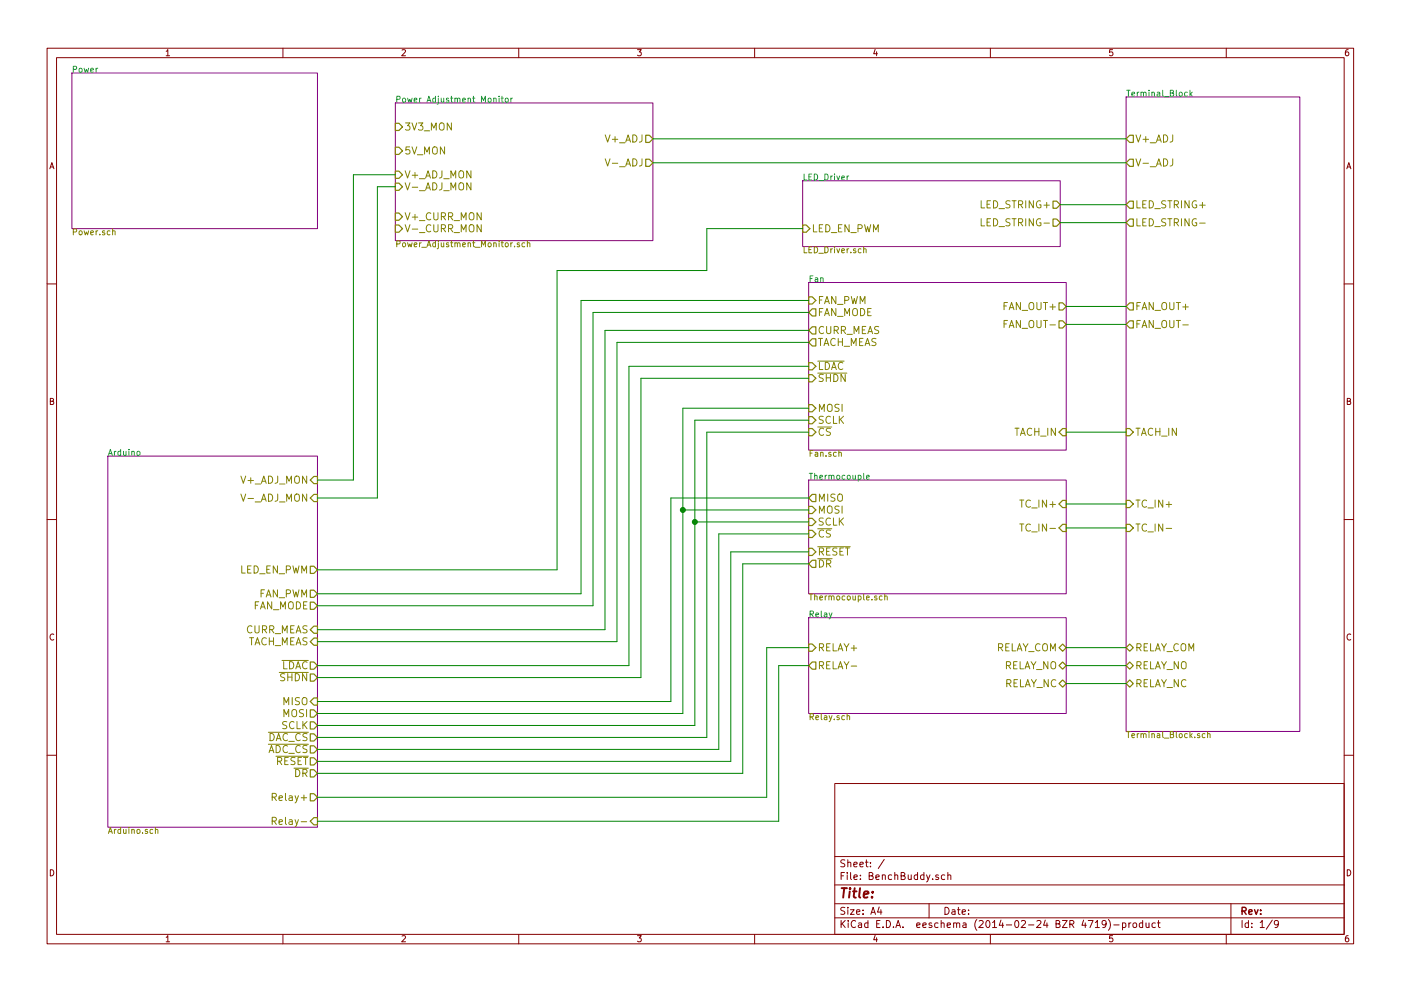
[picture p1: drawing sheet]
<svg xmlns="http://www.w3.org/2000/svg" width="297mm" height="210mm" viewBox="0 0 297 210" stroke-linecap="round" stroke-linejoin="round" font-family="sans-serif">
<g fill="none" stroke="#840000" stroke-width=".21">
<path d="M10 10.2h277v190h-277zM12 12.2h273v186h-273zM35.2 10.9l.4-.4v1.3M35.2 11.8h.8M60 10.2v2M85.2 10.6l.5-.1 .3 .4-.8 .9h.8M110 10.2v2M135.2 10.5h.8l-.5 .5 .3 .1 .2 .2-.1 .4-.2 .1-.5-.1M160 10.2v2M185.5 10.5l-.3 .9h.8M185.9 11v.8M210 10.2v2"/>
<path d="M235.9 10.5h-.6l-.1 .6h.6l.2 .5-.3 .2-.5-.1M260 10.2v2M285.9 10.5l-.4 .1-.2 .2-.1 .8 .3 .2 .4-.1 .1-.4-.1-.2-.4-.1-.3 .3M10.6 35.8l.4-1.3 .4 1.3M10.7 35.4h.6M285.5 35.8l.5-1.3 .4 1.3M285.7 35.4h.6M10 60.2h2M285 60.2h2M10.7 85.1h.5l.1-.5-.6-.1v1.3h.5l.2-.4-.3-.3M285.6 85.1h.6l.1-.5-.7-.1v1.3h.6l.2-.4-.3-.3M10 110.2h2"/>
<path d="M285 110.2h2M11.4 134.6a.58 .58 0 0 0-.8 .5 .58 .58 0 0 0 .8 .6M286.4 134.6a.58 .58 0 0 0-.8 .5 .58 .58 0 0 0 .8 .6M10 160.2h2M177 166.2h108v32h-108zM285 160.2h2M10.7 184.5a.65 .65 0 0 1 .7 .7 .65 .65 0 0 1-.7 .6zM35.2 198.9l.4-.4v1.3M35.2 199.8h.8M60 198.2v2M85.2 198.6l.5-.1 .3 .4-.8 .9h.8M110 198.2v2"/>
<path d="M135.2 198.5h.8l-.5 .5 .3 .1 .2 .2-.1 .4-.2 .1-.5-.1M160 198.2v2M177 194.7h108M177 191.7h108M177 187.8h108M177 181.7h108M178.3 195.3v1.5M178.3 185.8h.5M178.5 195.9l.7 .9M179 185.1h-.7v1.5M179.1 192.6l-.6-.1-.2 .3v.3l.7 .3v.5l-.2 .1-.5-.1M179.1 182.5l-.6-.1-.2 .3v.3l.7 .4v.4l-.2 .1-.5-.1"/>
<path d="M179.2 195.3l-.9 .9M179.6 185.1v.2M179.6 185.6v1M179.8 192.5v.2M179.8 183.1l.2-.2 .3 .1 .1 .9M179.8 182.4v1.5M179.8 193v1M179.8 195.3v.1M179.8 195.8v1M180.3 193h.8l-.8 1h.8M180.3 185.1v1.3l.2 .2M181 183.4l.7-.1v-.3l-.4-.1-.3 .2 .1 .7h.6"/>
<path d="M181.1 186.1l.7-.1-.1-.3-.4-.1-.2 .2v.7h.6M181.4 195.4a.71 .71 0 0 0-1 .5 .71 .71 0 0 0 .7 .9l.3-.1M181.6 193.5l.7-.1v-.3l-.5-.1-.2 .2 .1 .7h.6M182 195.9h.6l.1 .9M182.3 183.4l.7-.1v-.3l-.5-.1-.2 .2 .1 .7h.6M182.4 186.5v.1M182.4 185.7v.1M182.7 196.2l-.7 .2 .2 .4 .5-.1M183 193.9v.1M183 193.1v.1M183.5 182.9h.5M183.7 182.4v1.3l.3 .2"/>
<path d="M184 195.9l-.4-.1-.3 .3 .1 .6 .2 .1 .4-.1M184 195.3v1.5M184.3 185.8l.7-.1v-.4l-.2-.2h-.5v1.5h.6l.2-.1v-.4l-.3-.3M184.6 183.8v.1M184.6 183v.1M184.6 194l.5-1.5 .5 1.5M184.8 193.6h.7M185.5 198.4l-.3 1h.8M185.7 186.1l.7-.1v-.3l-.5-.1-.2 .2 .1 .7h.6M185.9 199v.8M185.9 196h.5M186.4 192.4l-.3 1.1h.9"/>
<path d="M186.6 195.3h-.7v1.5h.7M186.8 193v1M187.1 185.7l.2-.1 .4 .1v.9M187.1 185.6v1M187.2 196.7v.1M187.5 182.3l-1.3 2M187.9 195.3a.76 .76 0 0 1 .9 .7 .76 .76 0 0 1-.9 .8zM189.1 185.7l-.5-.1-.3 .3 .1 .6 .2 .1 .5-.1M189.4 196.7v.1M189.7 185.7l.2-.1 .4 .1v.9M189.7 185.1v1.5M189.9 196.8l.5-1.5 .5 1.5"/>
<path d="M190.1 196.4h.7M191.1 185.8l.7-.1v-.4l-.2-.2h-.5v1.5h.5l.2-.1 .1-.4-.3-.3M191.4 196.7v.1M192.6 185.6v.9l.4 .1 .2-.1M193.2 185.6v1M194.4 196.3l.7-.1-.1-.3-.4-.1-.2 .2v.7h.6M194.5 185.7l-.4-.1-.3 .3 .1 .6 .2 .1 .4-.1M194.5 185.1v1.5M195.7 196.3l.7-.1-.1-.3-.4-.1-.2 .2v.7h.6M195.9 185.7l-.4-.1-.3 .3v.6l.3 .1 .4-.1M195.9 185.1v1.5M196.4 185.6l.4 1"/>
<path d="M197 191.7v3M197.2 185.6l-.5 1.4-.3 .1M197.5 195.9l-.3-.1-.2 .2v.2l.5 .2v.3h-.5M197.7 186.5v.1M198.9 195.9l-.4-.1-.3 .3v.6l.3 .1 .4-.1M199 185.7l-.4-.1-.2 .2 .1 .2 .5 .2v.3h-.6M199.5 195.9l.2-.1 .4 .1 .1 .9M199.5 195.3v1.5M200.3 185.7l-.4-.1-.3 .3 .1 .6 .2 .1 .4-.1M200.4 192.5a.76 .76 0 0 1 .8 .8 .76 .76 0 0 1-.8 .7zM200.8 196.3l.7-.1v-.3l-.5-.1-.2 .2 .1 .7h.6M201 185.7l.2-.1 .3 .1 .1 .9"/>
<path d="M201 185.1v1.5M201.9 193.1h.5l.1 .9M202.2 195.9l.2-.1 .4 .1v.9M202.2 195.8v1M202.5 193.4l-.7 .2 .2 .4 .5-.1M202.8 196l.2-.2 .4 .1 .1 .9M203 193h.6M203.2 192.5v1.3l.4 .2M204 193.5l.7-.1-.1-.3-.4-.1-.2 .2 .1 .7h.5M204.2 195.9h.6v.9M204.8 196.2l-.7 .2 .2 .4 .5-.1M205.4 193.9v.1"/>
<path d="M205.4 193.1v.1M207.1 195.1a1.71 1.71 0 0 0 0 2.3M207.6 195.4l.6-.1 .3 .4-1 1.1h1M209.2 195.4l.2-.1a.8 .8 0 0 1 .5 .7 .8 .8 0 0 1-.5 .8l-.4-.6zM210 198.2v2M210.4 195.7l.5-.4v1.5M210.4 196.8h.9M212.2 195.2l-.3 1.1h.9M212.6 195.8v1M213.4 196.2h1.1M215.3 195.4l.2-.1a.8 .8 0 0 1 .5 .7 .8 .8 0 0 1-.5 .8l-.4-.6zM216.6 195.4l.5-.1 .3 .4-.9 1.1h.9"/>
<path d="M218.1 196.2h1.1M219.8 195.4l.6-.1 .3 .4-.9 1.1h.9M221.6 195.2l-.3 1.1h.9M222 195.8v1M223.9 196l.7-.1v-.5l-.2-.1h-.5v1.5h.6l.2-.1 .1-.4-.4-.3M225.2 195.3h1.1l-1.1 1.5h1.1M226.8 196.1l.7-.1 .2-.2-.1-.4-.2-.1h-.6v1.5M227.2 196.1l.5 .7M229.7 195.2l-.3 1.1h.9M230.1 195.8v1M230.7 195.3h1l-.6 1.5M232.2 195.7l.5-.4v1.5"/>
<path d="M232.2 196.8h.9M234.5 195.9l-.3 .3h-.3l-.2-.3v-.3l.2-.3h.3l.3 .3a1.01 1.01 0 0 1-.4 1.2h-.3M235 195.1a1.71 1.71 0 0 1 0 2.3M235.9 198.5h-.6l-.1 .6h.6l.2 .5-.3 .2-.5-.1M236.1 196.2h1.2M238 195.9l.4-.1 .3 .3-.1 .6h-.6M238 195.8v1.5M239.3 195.8v1M239.8 195.8l-.5 .3M240.3 195.9l.2-.1 .4 .1 .1 .6-.1 .2-.4 .1-.2-.1zM242.3 195.9l-.5-.1-.2 .3v.6l.2 .1 .5-.1M242.3 195.3v1.5"/>
<path d="M243 195.8l.1 .9 .3 .1 .2-.1M243.6 195.8v1M245 195.9l-.5-.1-.3 .3 .1 .6 .2 .1 .5-.1M245.4 195.8h.6M245.6 195.3v1.3l.4 .2M260 198.2v2M261 191.7v6.5M263.3 195.3v1.5M264.7 195.9l-.4-.1-.3 .3 .1 .6 .2 .1 .4-.1M264.7 195.3v1.5M265.4 196.7v.1M265.4 195.9v.1"/>
<path d="M267.2 195.7l.4-.4v1.5M267.2 196.8h.8M269.7 195.2l-1.2 1.9M271 195.9l-.2 .3h-.3l-.3-.3v-.3l.3-.3h.3l.2 .3a1.01 1.01 0 0 1-.4 1.2h-.3M285.6 184.5a.65 .65 0 0 1 .8 .7 .65 .65 0 0 1-.8 .6zM285.9 198.5l-.4 .1-.2 .2-.1 .8 .3 .2 .4-.1 .1-.4-.1-.2-.4-.1-.3 .3"/>
</g>
<path d="M263.3 193.3l.8-.1 .1-.2-.1-.3-.2-.2h-.6v1.5M263.7 193.3l.5 .7M264.8 193.5l.7-.1-.1-.3-.4-.1-.2 .2v.7h.6M266 193l.3 1 .4-1M267.3 193.9v.1M267.3 193.1v.1" fill="none" stroke="#840000" stroke-width=".3"/>
<path d="M178.4 188.4h1.2M179 188.4l-.2 2M180.2 189.1l-.2 1.3M180.2 188.4v.2l.1-.1-.1-.1v.2M180.8 189.1h.8M181.2 188.4l-.2 1.8 .1 .1 .4 .1M182.3 188.4l-.2 1.8 .3 .2M183.1 189.8l1-.2v-.4h-.8l-.2 1 .2 .2 .6-.1M184.9 190.3v.1M185 189.2v.2l-.1-.1 .1-.1v.2" fill="none" stroke="#840000" stroke-width=".41"/>
<path d="M15.2 15.5h52.1v33h-52.1zM83.8 21.8h54.6v29.2h-54.6zM170.2 38.3h54.6v14h-54.6zM238.8 20.6h36.8v134.6h-36.8zM171.4 59.9h54.7v35.6h-54.7zM22.9 96.8h44.4v78.7h-44.4zM171.4 101.8h54.7v24.2h-54.7zM171.4 131.1h54.7v20.3h-54.7z" fill="none" stroke="#840084" stroke-width=".21"/>
<g fill="none" stroke="#008484" stroke-width=".21">
<path d="M15.5 14.7h.7v-.5l-.7-.1v1.2M16.9 14.5h.3l.2 .2v.4l-.2 .2-.4-.2zM17.8 14.5l.3 .8 .2-.6 .3 .6 .2-.8M19.2 14.9l.6-.1v-.3h-.4l-.2 .2 .1 .6h.5M20.4 14.5v.8M20.7 14.5l-.3 .2M238.9 19.1h.7M239.2 19.1v1.3M240 20l.6-.1-.1-.3h-.3l-.2 .1v.6h.5M241.1 19.6v.8M241.5 19.6l-.4 .2M241.9 19.7l.2-.1h.3v.8"/>
<path d="M241.9 19.6v.8M242.4 19.7l.2-.1h.3l.1 .8M243.6 19.1v.1M243.6 19.6v.8M244.2 19.7l.2-.1h.3l.1 .8M244.2 19.6v.8M245.4 19.6h.4l.1 .8M245.9 19.9l-.6 .2 .2 .3 .4-.1M246.5 19.1v1.1l.2 .2M248.1 19.7l.6-.1v-.4l-.6-.1v1.3h.5l.2-.4-.2-.3M249.4 19.1v1.1l.2 .2M250.1 19.7l.1-.1 .4 .1 .1 .5-.2 .1-.3 .1-.1-.1z"/>
<path d="M251.7 19.6h-.3l-.2 .2 .1 .5h.4M252.3 19.1v1.3M252.4 19.9l.4 .5M252.8 19.6l-.5 .4M84.1 21.1l.6-.1 .1-.5-.7-.1v1.3M85.4 20.9l.4-.1 .2 .3v.3l-.2 .3-.4-.1zM86.4 20.8l.3 .9 .2-.6 .2 .6 .3-.9M87.8 21.3l.6-.2-.1-.2-.3-.1-.2 .2 .1 .6h.4M89 20.8v.9M89.3 20.8l-.3 .3M90.5 21.7l.4-1.3 .5 1.3M90.7 21.3h.5"/>
<path d="M92.3 20.9l-.3-.1-.3 .3 .1 .5h.5M92.3 20.4v1.3M92.9 20.8v1.1l-.2 .2M92.9 20.4v.1M93.5 20.8l.1 .8 .3 .1 .2-.1M94.1 20.8v.9M95.1 20.9l-.3-.1-.2 .2 .1 .2 .4 .1v.3h-.5M95.5 20.8h.5M95.7 20.4v1.1l.3 .2M96.4 20.9l.2-.1 .3 .1 .1 .8M96.4 20.8v.9M97 21l.2-.2 .3 .1v.8"/>
<path d="M98.1 21.3l.6-.2-.1-.2-.3-.1-.2 .2v.6h.5M99.2 20.9l.2-.1 .3 .1 .1 .8M99.2 20.8v.9M100.2 20.8h.5M100.4 20.4v1.1l.3 .2M102.1 21.7v-1.3l.4 .9 .4-.9v1.3M103.5 20.9l.4-.1 .2 .3v.3l-.2 .3-.4-.1zM104.7 20.9l.2-.1 .3 .1v.8M104.7 20.8v.9M105.8 20.4v.1M105.8 20.8v.9M106.2 20.8h.5"/>
<path d="M106.4 20.4v1.1l.3 .2M107.2 20.9l.3-.1 .3 .3v.3l-.3 .3-.3-.1zM108.3 20.8v.9M108.7 20.8l-.4 .3M170.5 36.9v1.3h.6M171.5 37.5h.4M172.1 36.9h-.6v1.3h.6M172.6 36.9a.64 .64 0 0 1 .8 .7 .64 .64 0 0 1-.8 .6zM173.6 38.3h1M174.9 36.9a.64 .64 0 0 1 .7 .7 .64 .64 0 0 1-.7 .6zM176.1 37.3v.9M176.5 37.3l-.4 .3"/>
<path d="M176.9 36.9v.1M176.9 37.3v.9M177.4 37.3l.3 .9 .3-.9M178.5 37.8l.5-.2v-.2l-.4-.1-.1 .2v.6h.5M179.6 37.3v.9M180 37.3l-.4 .3M246.9 20.5h.9M171.8 59.1h.4M172.4 58.5h-.6v1.3M172.8 59h.5l.1 .8M173.4 59.2l-.6 .3 .2 .3 .4-.1M174 59l.2-.1 .3 .1v.8"/>
<path d="M174 58.9v.9M23 96.6l.4-1.3 .4 1.3M23.1 96.2h.6M24.3 95.8v.8M24.6 95.8l-.3 .2M25.6 95.8h-.4l-.2 .2 .1 .5h.5M25.6 95.3v1.3M26.2 95.8v.7l.3 .1 .2-.1M26.7 95.8v.8M27.3 95.3v.1M27.3 95.8v.8M27.9 95.9l.2-.1h.3l.1 .8"/>
<path d="M27.9 95.8v.8M29.1 95.9l.2-.1 .3 .1 .1 .5-.1 .1-.3 .1-.2-.1zM171.6 100.4h.7M171.9 100.4v1.3M172.7 101l.2-.2 .3 .1 .1 .8M172.7 100.4v1.3M173.8 101.3l.6-.2-.1-.2-.3-.1-.2 .2 .1 .6h.4M175 100.8v.9M175.3 100.8l-.3 .3M175.7 101l.2-.2 .3 .1 .1 .8M175.7 100.8v.9M176.3 101l.2-.2 .3 .1v.8"/>
<path d="M177.4 101l.2-.2 .4 .2 .1 .4-.2 .2-.3 .1-.2-.1zM179.1 100.9l-.3-.1-.3 .3 .1 .5h.5M179.7 101l.3-.2 .3 .3v.3l-.3 .3-.3-.1zM180.8 100.8l.1 .8 .3 .1 .2-.1M181.4 100.8v.9M182 100.9l.3-.1 .3 .3-.2 .5h-.4M182 100.8v1.3M183.1 100.4v1.1l.2 .2M183.7 101.3l.6-.2v-.2l-.4-.1-.2 .2 .1 .6h.5M171.8 130.3l.6-.1v-.5l-.6-.1v1.3M172.1 130.3l.4 .6M173 130.5l.6-.2-.1-.2-.3-.1-.2 .2v.6h.5"/>
<path d="M174.1 129.6v1.1l.2 .2M174.8 130.1h.5v.8M175.3 130.3l-.6 .3 .2 .3 .4-.1M175.8 130l.3 .9M176.4 130l-.4 1.2-.2 .1"/>
</g>
<g fill="none" stroke="#848400" stroke-width=".21">
<path d="M85.9 36.2l.5 1.6 .5-1.6M85.9 38.8l.5 1.5 .5-1.5M86 26.1h.9l-.5 .6 .5 .2-.1 .6-.2 .1-.6-.1M86.8 31.2h-.7l-.1 .7 .3-.2 .5 .1 .1 .6-.3 .3-.6-.2M87.4 26.1l.5 1.5 .5-1.5M87.4 31.2l.5 1.5 .5-1.5M87.4 37.2h1.2M87.4 39.7h1.2M88 36.6v1.2M88.5 32.8h1.2M88.7 26.1h1l-.5 .6 .5 .2-.1 .6-.2 .1-.7-.1M88.9 37.9h1.2"/>
<path d="M89.9 27.8h1.2M90 32.7v-1.5l.5 1.1 .5-1.1v1.5M90.2 37.8l.6-1.6 .5 1.6M90.4 37.3h.7M90.4 39.9h.7M91.5 27.6v-1.5l.5 1.1 .5-1.1v1.5M91.7 36.2a.77 .77 0 0 1 .9 .8 .77 .77 0 0 1-.9 .8zM91.7 38.8a.77 .77 0 0 1 .9 .7 .77 .77 0 0 1-.9 .8zM91.8 31.4a.5 .5 0 0 1 .5-.2 .5 .5 0 0 1 .4 .5v.8l-.3 .2a.53 .53 0 0 1-.7-.5zM93.4 26.2a.5 .5 0 0 1 .5-.1 .5 .5 0 0 1 .3 .5l-.1 .8-.3 .2a.53 .53 0 0 1-.7-.5v-.5zM93.7 36.2l-.1 1.4-.5 .2M93.7 38.8l-.1 1.3-.5 .2"/>
<path d="M94.1 37.9h1.1M94.3 31.2v1.5l-.9-1.5v1.5M95.6 37.8v-1.6l.5 1.1 .5-1.1v1.6M95.7 26.1v1.5l-.9-1.5v1.5M97.4 36.5a.5 .5 0 0 1 .5-.3 .5 .5 0 0 1 .4 .5l-.1 .9-.3 .2a.53 .53 0 0 1-.6-.5zM97.4 39a.5 .5 0 0 1 .5-.2 .5 .5 0 0 1 .4 .5l-.1 .8-.3 .2a.53 .53 0 0 1-.6-.5zM99.8 36.2v1.6l-.8-1.6v1.6M99.8 38.8v1.5l-.8-1.5v1.5M128.3 28.6l.5 1.5 .5-1.5M128.3 33.7l.5 1.5 .5-1.5M129.8 29.6h1.2M129.8 34.6h1.2"/>
<path d="M130.4 29v1.1M131.3 30.3h1.2M131.3 35.4h1.2M132.7 30.1l.5-1.5 .5 1.5M132.7 35.2l.5-1.5 .5 1.5M132.8 29.7h.7M132.8 34.8h.7M134.2 28.6a.77 .77 0 0 1 .9 .8 .77 .77 0 0 1-.9 .7zM134.2 33.7a.77 .77 0 0 1 .9 .8 .77 .77 0 0 1-.9 .7zM136.1 28.6v1.3l-.5 .2M136.1 33.7v1.3l-.5 .2M240.8 28.6l.6 1.5 .5-1.5"/>
<path d="M240.8 33.7l.6 1.5 .5-1.5M242.3 29.6h1.2M242.3 34.6h1.2M242.9 29v1.1M243.9 30.3h1.1M243.9 35.4h1.1M245.2 30.1l.5-1.5 .5 1.5M245.2 35.2l.5-1.5 .5 1.5M245.3 29.7h.7M245.3 34.8h.7M246.7 28.6a.77 .77 0 0 1 .9 .8 .77 .77 0 0 1-.9 .7zM246.7 33.7a.77 .77 0 0 1 .9 .8 .77 .77 0 0 1-.9 .7z"/>
<path d="M248.6 28.6v1.3l-.5 .2M248.6 33.7v1.3l-.5 .2M15.5 49.2l.7-.1v-.4l-.7-.1v1.2M16.9 49h.3l.2 .2v.4l-.2 .2-.4-.2zM17.8 49l.3 .8 .2-.6 .3 .6 .2-.8M19.2 49.4l.6-.1v-.3h-.4l-.2 .1 .1 .7h.5M20.4 49v.8M20.7 49l-.3 .2M21.2 49.7v.1M22.2 49h-.3l-.2 .1 .1 .2 .4 .1v.4h-.5M23.3 49h-.3l-.3 .2 .1 .6h.5M23.9 49.1l.2-.1h.3v.8"/>
<path d="M23.9 48.6v1.2M84.1 51.8l.6-.1 .1-.5-.7-.1v1.3M85.4 51.6l.2-.1 .3 .1 .1 .5-.1 .2-.3 .1-.2-.2zM85.9 45.1l.5 1.6 .5-1.6M85.9 47.7l.5 1.5 .5-1.5M86.4 51.5l.3 .9 .2-.6 .2 .6 .3-.9M87.4 46.1h1.2M87.4 48.6h1.2M87.8 51.9l.6-.1-.1-.2-.3-.1-.2 .2 .1 .6h.4M88 45.5v1.2M88.9 40.5h1.2M88.9 46.8h1.2"/>
<path d="M88.9 49.3h1.2M89 51.5v.9M89.3 51.5l-.3 .3M89.4 52.5h1M90.2 40.3l.6-1.5 .5 1.5M90.5 52.4l.4-1.3 .5 1.3M90.7 52h.5M91.3 45.3a.72 .72 0 0 0-1 .5 .72 .72 0 0 0 .7 .9l.3-.2M91.3 47.8a.72 .72 0 0 0-1 .5 .72 .72 0 0 0 .7 .9l.3-.2M92 45.1v1.3l.3 .3h.3l.3-.3v-1.3M92 47.7v1.2l.3 .3h.3l.3-.3v-1.2M92.3 51.6l-.3-.1-.3 .3 .1 .5h.5"/>
<path d="M92.3 51.1v1.3M92.9 51.5v1.1l-.2 .2M92.9 51.1v.1M93.5 51.5l.1 .8 .3 .1 .2-.2M93.6 45.9h.7l.2-.3-.1-.3-.2-.2h-.6v1.6M93.6 48.5l.7-.1 .2-.2-.1-.4-.2-.1h-.6v1.5M94 45.9l.5 .8M94 48.5l.5 .7M94.1 51.5v.9M94.1 40.5h1.1M95.1 45.9h.7l.2-.3-.1-.3-.2-.2h-.6v1.6M95.1 48.5l.7-.1 .2-.2-.1-.4-.2-.1h-.6v1.5"/>
<path d="M95.1 51.6l-.3-.1-.2 .2 .1 .2 .4 .1v.3h-.5M95.5 45.9l.5 .8M95.5 48.5l.5 .7M95.5 51.5h.5M95.6 40.3v-1.5l.5 1.1 .5-1.1v1.5M95.7 51.1v1.1l.3 .2M96.3 46.8h1.1M96.3 49.3h1.1M96.4 51.6l.2-.1 .3 .1 .1 .8M96.4 51.5v.9M97 51.7l.2-.2 .3 .1v.8M97.8 46.7v-1.6l.5 1.1 .5-1.1v1.6"/>
<path d="M97.8 49.2v-1.5l.5 1.1 .5-1.1v1.5M98.1 51.9l.6-.1-.1-.2-.3-.1-.2 .2v.6h.5M99.2 51.6l.2-.1 .3 .1 .1 .8M99.2 51.5v.9M99.5 45.4a.5 .5 0 0 1 .6-.3 .5 .5 0 0 1 .4 .5l-.1 .9-.3 .2a.53 .53 0 0 1-.6-.6zM99.5 47.9a.5 .5 0 0 1 .6-.2 .5 .5 0 0 1 .4 .5l-.1 .8-.3 .2a.53 .53 0 0 1-.6-.5zM100.2 51.5h.5M100.4 51.1v1.1l.3 .2M100.8 52.5h1M102 45.1v1.6l-.9-1.6v1.6M102 47.7v1.5l-.9-1.5v1.5M102.1 52.4v-1.3l.4 .9 .4-.9v1.3"/>
<path d="M103.5 51.6l.2-.1 .4 .1v.5l-.1 .2-.3 .1-.2-.2zM104.7 51.6l.2-.1 .3 .1v.8M104.7 51.5v.9M105.8 51.1v.1M105.8 51.5v.9M106.2 51.5h.5M106.4 51.1v1.1l.3 .2M107.2 51.6l.1-.1 .4 .1 .1 .5-.2 .2-.3 .1-.1-.2zM108.3 51.5v.9M108.7 51.5l-.4 .3M109.1 52.2v.2M110.1 51.6l-.3-.1-.1 .2v.2l.4 .1v.3h-.4"/>
<path d="M111.3 51.6l-.4-.1-.2 .3 .1 .5h.5M111.8 51.6l.2-.1 .3 .1v.8M111.8 51.1v1.3M170.5 52.4v1.2h.6M171.5 53h.4M172.1 52.4h-.6v1.2h.6M172.5 47.7v1.5h.7M172.6 52.4a.64 .64 0 0 1 .8 .6 .64 .64 0 0 1-.8 .6zM173.6 53.7h1M173.7 48.4h.5M174.4 47.7h-.7v1.5h.7M174.9 52.4a.64 .64 0 0 1 .7 .6 .64 .64 0 0 1-.7 .6z"/>
<path d="M175.1 47.7a.77 .77 0 0 1 .9 .7 .77 .77 0 0 1-.9 .8zM176.1 52.8v.8M176.3 49.3h1.1M176.5 52.8l-.4 .2M176.9 52.4v.1M176.9 52.8v.8M177.4 52.8l.3 .8 .3-.8M177.8 48.4h.5M178.5 53.2l.5-.1v-.2l-.4-.1-.1 .2v.6h.5M178.5 47.7h-.7v1.5h.7M179.6 52.8v.8M180 52.8l-.4 .2"/>
<path d="M180 47.7v1.5l-.9-1.5v1.5M180.4 53.5v.1M180.4 49.3h1.2M181.4 52.9l-.3-.1-.2 .2 .1 .2 .4 .1v.3h-.5M181.9 48.5l.8-.1 .1-.2-.1-.4-.2-.1h-.6v1.5M182.5 52.9l-.3-.1-.2 .2 .1 .6h.4M183.1 52.9l.2-.1 .3 .1v.7M183.1 52.4v1.2M183.3 47.7l.4 1.5 .2-1.1 .4 1.1 .3-1.5M185.2 49.2v-1.5l.5 1.1 .5-1.1v1.5M208 42.6v1.5h.8M208 46.4v1.5h.8"/>
<path d="M209.3 43.3h.5M209.3 47.1h.5M210 42.6h-.7v1.5h.7M210 46.4h-.7v1.5h.7M210.6 42.6a.77 .77 0 0 1 .9 .8 .77 .77 0 0 1-.9 .7zM210.6 46.4a.77 .77 0 0 1 .9 .8 .77 .77 0 0 1-.9 .7zM211.8 44.3h1.2M211.8 48.1h1.2M214.1 42.7l-.5-.1-.3 .1v.5l.7 .3 .1 .3-.3 .3-.5-.1M214.1 46.5l-.5-.1-.3 .3 .1 .4 .7 .2v.5l-.3 .1-.5-.1M214.6 42.6h.8M214.6 46.4h.8"/>
<path d="M215 42.6v1.5M215 46.4v1.5M216 43.4l.7-.1 .1-.2v-.4l-.3-.1h-.5v1.5M216 47.2l.7-.1 .1-.2v-.3l-.3-.2h-.5v1.5M216.3 43.4l.5 .7M216.3 47.2l.5 .7M217.5 42.6v1.5M217.5 46.4v1.5M219.1 42.6v1.5l-.9-1.5v1.5M219.1 46.4v1.5l-.9-1.5v1.5M220.6 42.7a.71 .71 0 0 0-.9 .7 .71 .71 0 0 0 .9 .6l.1-.5h-.3M220.6 46.5a.71 .71 0 0 0-.9 .7 .71 .71 0 0 0 .9 .6l.1-.5h-.3"/>
<path d="M221.3 43.5h1.2M221.3 47.3h1.2M221.9 42.9v1.2M241 42.6v1.5h.8M241 46.4v1.5h.8M242.3 43.3h.5M242.3 47.1h.5M243 42.6h-.7v1.5h.7M243 46.4h-.7v1.5h.7M243.7 42.6a.77 .77 0 0 1 .9 .8 .77 .77 0 0 1-.9 .7zM243.7 46.4a.77 .77 0 0 1 .9 .8 .77 .77 0 0 1-.9 .7zM244.8 44.3h1.2"/>
<path d="M244.8 48.1h1.2M247.2 42.7l-.6-.1-.2 .1v.5l.6 .3 .2 .3-.3 .3-.6-.1M247.2 46.5l-.6-.1-.3 .3 .1 .4 .7 .2v.5l-.2 .1-.6-.1M247.6 42.6h.9M247.6 46.4h.9M248 42.6v1.5M248 46.4v1.5M249 43.4l.7-.1 .2-.2-.1-.4-.2-.1h-.6v1.5M249 47.2l.7-.1 .2-.2-.1-.3-.2-.2h-.6v1.5M249.4 43.4l.5 .7M249.4 47.2l.5 .7M250.5 42.6v1.5"/>
<path d="M250.5 46.4v1.5M252.1 42.6v1.5l-.9-1.5v1.5M252.1 46.4v1.5l-.9-1.5v1.5M253.6 42.7a.71 .71 0 0 0-.9 .7 .71 .71 0 0 0 .9 .6l.1-.5h-.3M253.6 46.5a.71 .71 0 0 0-.9 .7 .71 .71 0 0 0 .9 .6l.1-.5h-.3M254.4 43.5h1.1M254.4 47.3h1.1M254.9 42.9v1.2M173.4 76.6h5.6M173.4 79.2h6.2M173.5 71.8h.9M173.7 76.9v1.5h.8"/>
<path d="M173.7 63.6h.5M173.7 66.2h.5M174 71.8v1.5M174.5 62.9h-.8v1.5M174.5 65.5h-.8v1.5M174.5 79.5l-.5-.1-.3 .2v.4l.7 .3 .1 .4-.3 .2h-.5M174.6 69.4a.72 .72 0 0 0-1 .5 .72 .72 0 0 0 .7 .9l.3-.2M174.7 73.3l.5-1.5 .5 1.5M174.8 64.4l.5-1.5 .5 1.5M174.8 67l.5-1.5 .5 1.5M174.8 72.9h.8M175 64h.7"/>
<path d="M175 66.5h.7M175 76.9a.77 .77 0 0 1 .9 .7 .77 .77 0 0 1-.9 .8zM175.2 79.4v1.5M175.3 69.3v1.2l.3 .3h.2l.3-.3v-1.2M176.1 79.4v1.5M176.3 78.4l.5-1.5 .5 1.5M176.4 78h.8M176.8 79.4a.77 .77 0 0 1 .9 .8 .77 .77 0 0 1-.9 .7zM176.9 70.1l.7-.1 .1-.2v-.4l-.3-.1h-.5v1.5M177.1 72a.72 .72 0 0 0-1 .4 .72 .72 0 0 0 .7 .9l.3-.1M177.2 62.9v1.5l-.9-1.5v1.5M177.2 65.5v1.5l-.9-1.5v1.5"/>
<path d="M177.2 70.1l.5 .7M177.6 64.6h1.1M177.6 67.1h1.1M177.7 71.8v1.5M177.7 72.5h.9M178.4 70.1l.7-.1 .2-.2-.1-.4-.2-.1h-.6v1.5M178.6 71.8v1.5M178.7 77a.72 .72 0 0 0-1 .5 .72 .72 0 0 0 .7 .9l.3-.1M178.8 70.1l.5 .7M179 73.5h1.1M179.1 63.7l.7-.1 .2-.2-.1-.3-.2-.2h-.6v1.5M179.1 67v-1.5l.5 1 .5-1v1.5"/>
<path d="M179.2 79.4v1.5l-.9-1.5v1.5M179.6 70.9h1.1M180.5 73.3v-1.5l.5 1.1 .5-1.1v1.5M180.5 62.9l.3 1.5 .3-1.1 .3 1.1 .4-1.5M180.8 65.7a.5 .5 0 0 1 .6-.3 .5 .5 0 0 1 .4 .6l-.1 .8-.3 .2a.53 .53 0 0 1-.6-.5zM181.1 70.8v-1.5l.5 1.1 .5-1.1v1.5M182.2 72.5h.6M182.4 64.4v-1.5l.5 1.1 .5-1.1v1.5M182.4 65.5a.77 .77 0 0 1 .9 .7 .77 .77 0 0 1-.9 .8zM182.8 70h.5M183 71.8h-.8v1.5h.8M183.4 73.3l.5-1.5 .5 1.5"/>
<path d="M183.5 72.9h.8M183.6 69.3h-.8v1.5h.8M184 66.2h.5M184 70.8l.5-1.5 .5 1.5M184.1 70.4h.8M184.7 65.5h-.7v1.5h.7M185.7 71.9l-.6-.1-.2 .2v.4l.7 .3 .1 .3-.3 .3-.6-.1M186.3 69.3h-.6l-.2 .1v.4l.7 .3 .1 .4-.3 .3-.6-.1M212.9 64.9h.5M212.9 68.7h.5M213.6 64.2h-.7v1.5M213.6 68h-.7v1.5"/>
<path d="M214 65.7l.5-1.5 .5 1.5M214 69.5l.5-1.5 .5 1.5M214.1 65.3h.7M214.1 69.1h.7M216.4 64.2v1.5l-.9-1.5v1.5M216.4 68v1.5l-.9-1.5v1.5M216.7 65.9h1.2M216.7 69.7h1.2M218.2 64.4a.5 .5 0 0 1 .6-.2 .5 .5 0 0 1 .4 .5l-.1 .8-.3 .2a.53 .53 0 0 1-.6-.5zM218.2 68.2a.5 .5 0 0 1 .6-.2 .5 .5 0 0 1 .4 .5l-.1 .8-.3 .2a.53 .53 0 0 1-.6-.5zM219.8 64.2v1.2l.3 .3h.3l.3-.3v-1.2M219.8 68v1.2l.3 .3h.3l.3-.3v-1.2"/>
<path d="M221.2 64.2h.9M221.2 68h.9M221.7 64.2v1.5M221.7 68v1.5M222.6 65.1h1.2M222.6 68.9h1.2M223.2 64.5v1.2M241 64.9h.6M241 68.7h.6M241.8 64.2h-.8v1.5M241.8 68h-.8v1.5M242.1 65.7l.5-1.5 .6 1.5"/>
<path d="M242.1 69.5l.5-1.5 .6 1.5M242.3 65.3h.7M242.3 69.1h.7M244.5 64.2v1.5l-.9-1.5v1.5M244.5 68v1.5l-.9-1.5v1.5M244.9 65.9h1.1M244.9 69.7h1.1M246.4 64.4a.5 .5 0 0 1 .6-.2 .5 .5 0 0 1 .3 .5v.8l-.3 .2a.53 .53 0 0 1-.7-.5zM246.4 68.2a.5 .5 0 0 1 .6-.2 .5 .5 0 0 1 .3 .5v.8l-.3 .2a.53 .53 0 0 1-.7-.5zM248 64.2v1.2l.3 .3h.3l.3-.3v-1.2M248 68v1.2l.3 .3h.3l.3-.3v-1.2M249.4 64.2h.9"/>
<path d="M249.4 68h.9M249.8 64.2v1.5M249.8 68v1.5M250.8 65.1h1.1M250.8 68.9h1.1M251.4 64.5v1.2M171.8 96.1h.4M172.4 95.5h-.6v1.3M172.8 96h.5l.1 .8M173.4 96.3l-.6 .2 .2 .3 .4-.1M173.4 90.6h3M173.7 87.3v-1.5l.5 1.1 .6-1.1v1.5"/>
<path d="M174 96.1l.2-.1h.3v.8M174 96v.8M174.5 88.4l-.5-.1-.3 .3 .1 .4 .7 .2v.5l-.3 .1h-.5M174.6 91a.72 .72 0 0 0-1 .5 .72 .72 0 0 0 .7 .9l.3-.2M175.1 96.7v.1M175.2 80.2h.9M175.5 86a.5 .5 0 0 1 .6-.2 .5 .5 0 0 1 .3 .5v.8l-.3 .2a.53 .53 0 0 1-.7-.5zM176.1 88.5a.72 .72 0 0 0-1.1 .5 .72 .72 0 0 0 .8 .8l.3-.1M176.1 90.9h-.6l-.2 .1v.4l.6 .3 .2 .4-.3 .3-.6-.1M176.2 96h-.3l-.2 .1v.2l.5 .1v.3h-.5M176.7 88.3v1.5h.7M177.3 96h-.4l-.2 .2 .1 .5h.5"/>
<path d="M177.9 96.1l.1-.1h.3l.1 .8M177.9 95.5v1.3M177.9 85.8h-.6l-.2 .1v.5l.6 .2 .2 .4-.3 .3-.6-.1M178 88.3v1.5M178.2 89l.6 .8M178.5 85.8v1.5M178.8 88.3l-.8 .9M215.2 90.9h.9M215.6 90.9v1.5M216.4 92.4l.5-1.5 .5 1.5M216.5 91.9h.7M218.7 91a.72 .72 0 0 0-1 .5 .72 .72 0 0 0 .7 .9l.3-.2"/>
<path d="M219.4 91.6h.9M219.4 90.9v1.5M220.3 90.9v1.5M220.6 92.5h1.2M222.1 90.9v1.5M223.8 90.9v1.5l-.9-1.5v1.5M240.8 90.9h.9M241.3 90.9v1.5M242 92.4l.5-1.5 .5 1.5M242.1 91.9h.8M244.4 91a.72 .72 0 0 0-1 .5 .72 .72 0 0 0 .7 .9l.3-.2M245 90.9v1.5"/>
<path d="M245 91.6h.9M245.9 90.9v1.5M246.3 92.5h1.1M247.8 90.9v1.5M249.4 90.9v1.5l-.9-1.5v1.5M51.1 101l.5 1.5 .5-1.5M51.1 104.8l.5 1.5 .5-1.5M52.6 101.9h1.1M52.6 105.8h1.1M53.2 101.4v1.1M54.1 102.7h1.2M54.1 106.5h1.2"/>
<path d="M55.4 102.5l.5-1.5 .5 1.5M55.4 106.3l.5-1.5 .5 1.5M55.5 102.1h.8M55.5 105.9h.8M56.9 101a.77 .77 0 0 1 .9 .8 .77 .77 0 0 1-.9 .7zM56.9 104.8a.77 .77 0 0 1 .9 .8 .77 .77 0 0 1-.9 .7zM58.9 101l-.1 1.3-.5 .2M58.9 104.8l-.1 1.3-.5 .2M59.3 102.7h1.1M59.3 106.5h1.1M60.8 102.5v-1.5l.5 1.1 .5-1.1v1.5M60.8 106.3v-1.5l.5 1.1 .5-1.1v1.5"/>
<path d="M62.5 101.2a.5 .5 0 0 1 .6-.2 .5 .5 0 0 1 .4 .5l-.1 .8-.3 .2a.53 .53 0 0 1-.6-.5zM62.5 105a.5 .5 0 0 1 .6-.2 .5 .5 0 0 1 .4 .5l-.1 .8-.3 .2a.53 .53 0 0 1-.6-.5zM65 101v1.5l-.9-1.5v1.5M65 104.8v1.5l-.9-1.5v1.5M173.4 112.2h3M173.4 116h6.9M173.4 118.5h3M173.7 108.9v-1.5l.5 1.1 .6-1.1v1.5M173.7 106.3v-1.5l.5 1.1 .6-1.1v1.5M173.7 117.1l.8-.1 .1-.2-.1-.4-.2-.1h-.6v1.5M173.7 118.8a.77 .77 0 0 1 .9 .8 .77 .77 0 0 1-.9 .7zM174.1 117.1l.5 .7"/>
<path d="M174.5 110l-.5-.1-.3 .3 .1 .4 .7 .2v.5l-.3 .1-.5-.1M174.6 112.6a.72 .72 0 0 0-1 .5 .72 .72 0 0 0 .7 .9l.3-.2M175.3 119.6l.7-.1 .1-.2v-.4l-.3-.1h-.5v1.5M175.3 117h.5M175.5 107.6a.5 .5 0 0 1 .6-.2 .5 .5 0 0 1 .3 .5v.8l-.3 .2a.53 .53 0 0 1-.7-.5zM175.5 104.8v1.5M175.6 119.6l.5 .7M176 116.3h-.7v1.5h.7M176.1 110.1a.72 .72 0 0 0-1.1 .4 .72 .72 0 0 0 .8 .9l.3-.1M176.1 112.5l-.6-.1-.2 .2v.4l.6 .3 .2 .4-.3 .3-.6-.1M176.7 109.9v1.5h.7M177 104.9l-.5-.1-.3 .2v.4l.7 .3 .1 .4-.3 .2h-.6"/>
<path d="M177.4 116.3h-.5l-.3 .1v.4l.7 .3 .1 .4-.3 .3-.5-.1M177.7 105a.5 .5 0 0 1 .6-.2 .5 .5 0 0 1 .3 .5v.8l-.3 .2a.53 .53 0 0 1-.7-.5zM177.9 107.4h-.6l-.2 .1v.4l.6 .3 .2 .4-.3 .3-.6-.1M178 109.9v1.5M178.1 117h.5M178.2 110.6l.6 .8M178.5 107.4v1.5M178.8 116.3h-.7v1.5h.7M178.8 109.9l-.8 .9M179.2 116.3h.9M179.7 116.3v1.5M216.2 106.1h.9"/>
<path d="M216.2 111.2h.9M216.6 106.1v1.5M216.6 111.2v1.5M218.5 106.2a.72 .72 0 0 0-1.1 .5 .72 .72 0 0 0 .8 .9l.3-.1M218.5 111.3a.72 .72 0 0 0-1.1 .5 .72 .72 0 0 0 .8 .9l.3-.2M218.7 107.8h1.2M218.7 112.8h1.2M220.3 106.1v1.5M220.3 111.2v1.5M221.9 106.1v1.5l-.9-1.5v1.5M221.9 111.2v1.5l-.9-1.5v1.5M222.6 107h1.2"/>
<path d="M222.6 112.1h1.2M223.2 106.4v1.2M240.8 106.1h.9M240.8 111.2h.9M241.3 106.1v1.5M241.3 111.2v1.5M243.1 106.2a.72 .72 0 0 0-1 .5 .72 .72 0 0 0 .7 .9l.3-.1M243.1 111.3a.72 .72 0 0 0-1 .5 .72 .72 0 0 0 .7 .9l.3-.2M243.4 107.8h1.2M243.4 112.8h1.2M244.9 106.1v1.5M244.9 111.2v1.5"/>
<path d="M246.5 106.1v1.5l-.9-1.5v1.5M246.5 111.2v1.5l-.9-1.5v1.5M247.2 107h1.2M247.2 112.1h1.2M247.8 106.4v1.2M51.3 120.1v1.5h.7M52.5 120.8h.5M52.9 135.3h.9M53.2 120.1h-.7v1.5h.7M53.3 135.3v1.5M53.4 132.9a.72 .72 0 0 0-1 .5 .72 .72 0 0 0 .7 .9l.3-.2M53.9 120.1a.77 .77 0 0 1 .9 .7 .77 .77 0 0 1-.9 .8z"/>
<path d="M54.1 132.8v1.2l.3 .3h.2l.3-.3v-1.2M54.1 136.8l.5-1.5 .5 1.5M54.1 128.4h.5M54.2 136.4h.7M54.9 127.7h-.8v1.5M55 121.7h1.2M55.2 129.2l.5-1.5 .5 1.5M55.3 125.9h.6M55.3 128.8h.8M55.7 133.6l.7-.1 .1-.2v-.4l-.3-.1h-.5v1.5M56 133.6l.5 .7M56.1 125.1h-.8v1.6"/>
<path d="M56.4 126.7l.5-1.6 .6 1.6M56.5 135.5a.72 .72 0 0 0-1.1 .4 .72 .72 0 0 0 .8 .9l.3-.1M56.6 120.8h.5M56.6 126.2h.7M57.1 135.3v1.5M57.1 136h.9M57.2 133.6l.7-.1 .2-.2-.1-.4-.2-.1h-.6v1.5M57.3 120.1h-.7v1.5h.7M57.6 133.6l.5 .7M57.6 127.7v1.5l-.9-1.5v1.5M58 129.4h1.1M58 135.3v1.5"/>
<path d="M58.3 134.4h1.2M58.3 137h1.2M58.8 120.1v1.5l-.9-1.5v1.5M58.8 125.1v1.6l-.9-1.6v1.6M59.2 121.7h1.2M59.2 126.8h1.2M59.5 129.2v-1.5l.5 1.1 .5-1.1v1.5M59.9 134.3v-1.5l.5 1.1 .5-1.1v1.5M59.9 136.8v-1.5l.5 1.1 .5-1.1v1.5M60.7 120.9l.7-.1 .2-.2-.1-.4-.2-.1h-.6v1.5M60.7 126l.7-.1 .2-.3-.1-.3-.2-.2h-.6v1.6M61.2 127.9a.5 .5 0 0 1 .6-.2 .5 .5 0 0 1 .4 .5l-.1 .8-.3 .2a.53 .53 0 0 1-.6-.5z"/>
<path d="M61.6 133.5h.5M61.6 136h.5M62.1 120.1l.4 1.5 .2-1.1 .3 1.1 .4-1.5M62.1 125.1l.4 1.6 .2-1.1 .3 1.1 .4-1.6M62.4 132.8h-.8v1.5h.8M62.4 135.3h-.8v1.5h.8M62.8 134.3l.5-1.5 .5 1.5M62.8 136.8l.5-1.5 .5 1.5M62.8 127.7a.77 .77 0 0 1 .9 .7 .77 .77 0 0 1-.9 .8zM62.9 133.9h.8M62.9 136.4h.8M64 121.6v-1.5l.5 1.1 .5-1.1v1.5"/>
<path d="M64 126.7v-1.6l.5 1.1 .5-1.1v1.6M64.4 128.4h.5M65.1 132.8h-.6l-.2 .1v.4l.6 .3 .2 .4-.3 .3-.6-.1M65.1 135.4l-.6-.1-.2 .2v.4l.6 .3 .2 .3-.3 .3-.6-.1M65.1 127.7h-.7v1.5h.7M171.6 126h.7M171.9 126v1.3M172.7 126.6l.2-.2 .3 .1 .1 .8M172.7 126v1.3M173.7 137.4l.8-.1 .1-.2-.1-.4-.2-.1h-.6v1.5M173.8 126.9l.6-.2-.1-.2-.3-.1-.2 .2 .1 .6h.4M174.1 137.4l.5 .7"/>
<path d="M175 126.4v.9M175.3 137.3h.5M175.3 126.4l-.3 .3M175.7 126.6l.2-.2 .3 .1 .1 .8M175.7 126.4v.9M176 136.6h-.7v1.5h.7M176.3 126.6l.2-.2 .3 .1v.8M176.6 136.6v1.5h.8M177.4 126.6l.4-.2 .3 .3v.3l-.3 .3-.4-.1zM177.7 138.1l.5-1.5 .5 1.5M177.8 137.7h.7M179 136.6l.5 .8 .5-.8"/>
<path d="M179.1 126.5l-.3-.1-.3 .3 .1 .5h.5M179.5 137.4v.7M179.7 126.6l.3-.2 .3 .3v.3l-.3 .3-.3-.1zM180.5 137.5h1.1M180.8 126.4l.1 .8 .3 .1 .2-.1M181.1 136.9v1.2M181.4 126.4v.9M182 126.5l.3-.1 .3 .3-.2 .5h-.4M182 126.4v1.3M183.1 126v1.1l.2 .2M183.7 126.9l.6-.2v-.2l-.4-.1-.2 .2 .1 .6h.5M184.9 127.2v.1"/>
<path d="M185.9 126.5l-.3-.1-.2 .2 .1 .2 .4 .1v.3h-.5M187 126.5l-.3-.1-.3 .3 .1 .5h.5M187.6 126.6l.2-.2 .3 .1v.8M187.6 126v1.3M211.7 137.4l.7-.1 .2-.2-.1-.4-.2-.1h-.6v1.5M212.1 137.4l.5 .7M213.2 137.3h.5M214 136.6h-.8v1.5h.8M214.6 136.6v1.5h.7M215.6 138.1l.6-1.5 .5 1.5M215.8 137.7h.7M216.9 136.6l.5 .8 .6-.8"/>
<path d="M217.4 137.4v.7M218.1 138.2h1.2M220.5 136.7a.72 .72 0 0 0-1 .5 .72 .72 0 0 0 .7 .9l.3-.2M221.3 136.6a.5 .5 0 0 1 .5 0 .5 .5 0 0 1 .3 .5l-.1 .8-.3 .2a.53 .53 0 0 1-.6-.5v-.5zM222.7 138.1v-1.5l.5 1.1 .5-1.1v1.5M241 137.4l.8-.1 .1-.2v-.4l-.3-.1h-.6v1.5M241.4 137.4l.5 .7M242.6 137.3h.5M243.3 136.6h-.7v1.5h.7M243.9 136.6v1.5h.8M245 138.1l.5-1.5 .5 1.5M245.1 137.7h.7"/>
<path d="M246.3 136.6l.5 .8 .5-.8M246.8 137.4v.7M247.4 138.2h1.2M249.8 136.7a.72 .72 0 0 0-1 .5 .72 .72 0 0 0 .7 .9l.3-.2M250.5 136.8a.5 .5 0 0 1 .5-.2 .5 .5 0 0 1 .4 .5v.8l-.3 .2a.53 .53 0 0 1-.7-.5zM252.1 138.1v-1.5l.5 1.1 .5-1.1v1.5M56.9 155.4h8.5M56.9 157.9h8.5M57 159.7l.6-1.5 .5 1.5M57.2 159.3h.7M57.3 155.6a.77 .77 0 0 1 .8 .8 .77 .77 0 0 1-.8 .7zM58.5 158.2a.77 .77 0 0 1 .9 .7 .77 .77 0 0 1-.9 .8z"/>
<path d="M58.6 157.1l.5-1.5 .5 1.5M58.7 156.7h.7M59.2 142.7h6.2M59.8 140.1h5.6M60.1 140.4v1.5h.8M60.2 152.1v-1.6l.5 1.1 .5-1.1v1.6M60.2 149.5v-1.5l.5 1.1 .5-1.1v1.5M60.4 143l-.6-.1-.3 .3 .1 .4 .7 .3v.4l-.2 .1h-.6M60.8 153.2l-.6-.1-.3 .3 .2 .3 .6 .3v.5l-.2 .1-.6-.1M61 155.8a.72 .72 0 0 0-1.1 .5 .72 .72 0 0 0 .8 .8l.3-.1M61 158.3a.72 .72 0 0 0-1.1 .5 .72 .72 0 0 0 .8 .9l.3-.2M61 142.9v1.5"/>
<path d="M61 143.7h.9M61.2 157.3h1.2M61.2 159.8h1.2M61.4 140.4a.77 .77 0 0 1 .9 .7 .77 .77 0 0 1-.9 .8zM61.9 142.9v1.5M62 150.8a.5 .5 0 0 1 .5-.3 .5 .5 0 0 1 .4 .5l-.1 .9-.3 .2a.53 .53 0 0 1-.6-.5zM62 148v1.5M62.3 153.2a.72 .72 0 0 0-1 .5 .72 .72 0 0 0 .7 .9l.3-.1M62.6 142.9a.77 .77 0 0 1 .9 .8 .77 .77 0 0 1-.9 .7zM62.7 141.9l.5-1.5 .5 1.5M62.8 141.5h.8M63 153.1v1.5h.7"/>
<path d="M63.5 148.1l-.6-.1-.3 .3 .2 .4 .6 .2v.5l-.2 .1-.6-.1M63.7 155.8a.72 .72 0 0 0-1.1 .5 .72 .72 0 0 0 .7 .8l.4-.1M63.7 158.3a.72 .72 0 0 0-1.1 .5 .72 .72 0 0 0 .7 .9l.4-.2M64.1 148.2a.5 .5 0 0 1 .6-.2 .5 .5 0 0 1 .4 .5l-.1 .8-.3 .2a.53 .53 0 0 1-.6-.5zM64.2 153.1v1.5M64.4 150.6l-.6-.1-.3 .3 .1 .4 .7 .3v.4l-.2 .2-.6-.1M64.4 153.7l.7 .9M65 150.5v1.6M65 142.9v1.5l-.9-1.5v1.5M65.1 155.7l-.6-.1-.2 .2v.4l.6 .3 .2 .4-.3 .2h-.6M65.1 158.2h-.6l-.2 .1v.4l.6 .3 .2 .4-.3 .3-.6-.1M65.1 140.5a.72 .72 0 0 0-1 .5 .72 .72 0 0 0 .7 .9l.3-.1"/>
<path d="M65.1 153.1l-.9 .8M171.8 152.1l.6-.1v-.5l-.6-.1v1.3M172.1 152.1l.4 .6M173 152.3l.6-.2-.1-.2-.3-.1-.2 .2v.6h.5M173.7 141.2l.8-.1 .1-.2-.1-.4-.2-.1h-.6v1.5M174.1 151.4v1.1l.2 .2M174.1 141.2l.5 .7M174.8 151.9h.5v.8M175.3 141.1h.5M175.3 152.1l-.6 .3 .2 .3 .4-.1M175.8 151.8l.3 .9M176 140.4h-.7v1.5h.7"/>
<path d="M176.4 151.8l-.4 1.2-.2 .1M176.6 140.4v1.5h.8M176.9 152.6v.1M177.7 141.9l.5-1.5 .5 1.5M177.8 141.5h.7M177.9 151.9l-.3-.1-.2 .2 .1 .2 .4 .1v.3h-.5M179 140.4l.5 .8 .5-.8M179 151.9l-.3-.1-.2 .3 .1 .5h.4M179.5 141.2v.7M179.6 152l.2-.2 .3 .1v.8M179.6 151.4v1.3M180.5 141.3h1.1"/>
<path d="M213.4 141.2l.7-.1 .2-.2-.1-.4-.2-.1h-.6v1.5M213.5 145l.7-.1 .2-.2-.1-.4-.3-.1h-.5v1.5M213.8 141.2l.5 .7M213.8 145l.6 .7M214.9 141.1h.5M215 144.9h.5M215.6 140.4h-.7v1.5h.7M215.7 144.2h-.7v1.5h.7M216.3 140.4v1.5h.7M216.4 144.2v1.5h.7M217.3 141.9l.5-1.5 .5 1.5M217.4 145.7l.5-1.5 .5 1.5"/>
<path d="M217.4 141.5h.8M217.5 145.3h.8M218.6 140.4l.5 .8 .5-.8M218.7 144.2l.5 .8 .5-.8M219.1 141.2v.7M219.2 145v.7M219.8 142.1h1.1M219.8 145.9h1.2M222.2 140.4v1.5l-.9-1.5v1.5M222.2 144.2v1.5l-.8-1.5v1.5M222.9 140.6a.5 .5 0 0 1 .6-.2 .5 .5 0 0 1 .3 .5v.8l-.3 .2a.53 .53 0 0 1-.7-.5zM223.9 144.3a.72 .72 0 0 0-1.1 .5 .72 .72 0 0 0 .7 .9l.4-.1"/>
<path d="M238.9 155.2h.7M239.2 155.2v1.3M240 156.1l.6-.1-.1-.3-.3-.1-.2 .2v.6h.5M241 145l.8-.1 .1-.2v-.4l-.3-.1h-.6v1.5M241 141.2l.8-.1 .1-.2v-.4l-.3-.1h-.6v1.5M241.1 155.6v.9M241.4 145l.5 .7M241.4 141.2l.5 .7M241.5 155.6l-.4 .3M241.9 155.8l.2-.2 .3 .1v.8M241.9 155.6v.9M242.4 155.8l.2-.2 .3 .1 .1 .8"/>
<path d="M242.6 144.9h.5M242.6 141.1h.5M243.3 144.2h-.7v1.5h.7M243.3 140.4h-.7v1.5h.7M243.6 155.2v.1M243.6 155.6v.9M243.9 144.2v1.5h.8M243.9 140.4v1.5h.8M244.2 155.8l.2-.2 .3 .1 .1 .8M244.2 155.6v.9M245 145.7l.5-1.5 .5 1.5M245 141.9l.5-1.5 .5 1.5"/>
<path d="M245.1 141.5h.7M245.1 145.3h.7M245.4 155.7h.4l.1 .8M245.9 156l-.6 .2 .2 .3 .4-.1M246.3 144.2l.5 .8 .5-.8M246.3 140.4l.5 .8 .5-.8M246.5 155.2v1.1l.2 .2M246.8 141.2v.7M246.8 145v.7M246.9 156.6h.9M247.4 145.9h1.2M247.4 142.1h1.2"/>
<path d="M248.1 155.8l.6-.1v-.4l-.6-.1v1.3h.5l.2-.4-.2-.3M249.4 155.2v1.1l.2 .2M249.8 144.2v1.5l-.9-1.5v1.5M249.8 140.4v1.5l-.9-1.5v1.5M250.1 155.8l.3-.2 .3 .3v.4l-.3 .2-.3-.1zM250.5 140.6a.5 .5 0 0 1 .6-.2 .5 .5 0 0 1 .4 .5l-.1 .8-.3 .2a.53 .53 0 0 1-.6-.5zM251.4 144.3a.72 .72 0 0 0-1 .5 .72 .72 0 0 0 .7 .9l.3-.1M251.7 155.7l-.3-.1-.2 .3 .1 .5h.4M252.3 155.2v1.3M252.4 156l.4 .5M252.8 155.6l-.5 .5M253.3 156.4v.1"/>
<path d="M254.4 155.7l-.3-.1-.2 .2v.2l.5 .1v.3h-.5M255.5 155.7l-.4-.1-.2 .3 .1 .5h.5M256 155.8l.2-.2 .3 .1 .1 .8M256 155.2v1.3M23 176.8l.4-1.2 .4 1.2M23.1 176.4h.6M24.3 176v.8M24.6 176l-.3 .2M25.6 176h-.4l-.2 .2 .1 .6h.5M25.6 175.6v1.2M26.2 176v.8h.3l.2-.1M26.7 176v.8"/>
<path d="M27.3 175.6v.1M27.3 176v.8M27.9 176.1l.2-.1h.3l.1 .8M27.9 176v.8M29.1 176.1l.2-.1 .3 .1 .1 .5-.1 .2h-.3l-.2-.1zM30.2 176.7v.1M31.3 176h-.3l-.2 .1v.2l.5 .1v.4h-.5M32.4 176h-.4l-.2 .2 .1 .6h.5M32.9 176.1l.2-.1h.3l.1 .8M32.9 175.6v1.2M57.7 169.1h.7l.2-.3-.1-.3-.2-.2h-.6v1.5M57.7 174.2l.7-.1 .2-.2-.1-.3-.2-.2h-.6v1.5"/>
<path d="M58.1 169.1l.5 .7M58.1 174.2l.5 .7M58.5 160.4h6.9M58.9 161.5l.7-.1 .1-.2v-.3l-.3-.2h-.5v1.5M59.2 169.3l.7-.1-.1-.3-.4-.1-.2 .3v.7h.6M59.2 174.4l.7-.1-.1-.3-.4-.1-.2 .2v.7h.6M59.2 161.5l.5 .7M60.4 161.4h.5M60.5 168.3v1.3l.3 .2M60.5 173.4v1.3l.3 .2M61.1 160.7h-.7v1.5h.7M61.3 168.9h.6l.1 .9"/>
<path d="M61.3 174h.6l.1 .9M62 169.2l-.7 .1a.3 .3 0 0 0 .2 .5h.5M62 174.3l-.7 .1a.3 .3 0 0 0 .2 .5l.5-.1M62.3 163h3.1M62.6 160.8l-.6-.1-.3 .2v.4l.7 .3 .2 .3-.3 .3-.6-.1M62.6 168.8l.3 1M62.6 173.9l.3 1M62.7 163.2a.77 .77 0 0 1 .9 .8 .77 .77 0 0 1-.9 .8zM63.2 161.4h.5M63.3 168.8l-.5 1.4-.2 .2M63.3 173.9l-.5 1.4-.2 .1M63.9 169.3h1.1"/>
<path d="M63.9 174.3h1.1M63.9 160.7h-.7v1.5h.7M64.2 164.1l.7-.1 .2-.3-.1-.3-.2-.2h-.6v1.6M64.4 160.7h.8M64.4 168.7v1.1M64.6 164.1l.5 .7M64.8 160.7v1.5"/>
</g>
<g fill="none" stroke="#848400" stroke-width=".25">
<path d="M83.8 26.2h.8l.7 .7-.7 .8h-.8zM83.8 31.2h.8l.7 .8-.7 .8h-.8zM83.8 36.3h.8l.7 .8-.7 .7h-.8zM83.8 38.9h.8l.7 .7-.7 .8h-.8zM136.9 28.7h.8l.7 .8-.7 .7h-.8zM136.9 33.8h.8l.7 .7-.7 .8h-.8zM239.5 28.7h.8v1.5h-.8l-.7-.7zM239.5 33.8h.8v1.5h-.8l-.7-.8zM83.8 45.2h.8l.7 .8-.7 .7h-.8zM83.8 47.7h.8l.7 .8-.7 .8h-.8zM170.2 47.7h.7l.8 .8-.8 .8h-.7zM223.3 42.7h.7l.8 .7-.8 .8h-.7z"/>
<path d="M223.3 46.5h.7l.8 .7-.8 .8h-.7zM239.5 42.7h.8v1.5h-.8l-.7-.8zM239.5 46.5h.8v1.5h-.8l-.7-.8zM171.4 63h.8l.8 .7-.8 .8h-.8zM171.4 66.3l.8-.8h.8v1.6h-.8zM171.4 77h.8l.8 .7-.8 .8h-.8zM171.4 79.5h.8l.8 .8-.8 .7h-.8zM172.2 71.9h.8v1.5h-.8l-.8-.8zM172.2 69.3h.8v1.6h-.8l-.8-.8zM224.5 64.3h.8l.8 .7-.8 .8h-.8zM224.5 68.1h.8l.8 .7-.8 .8h-.8zM239.5 64.3h.8v1.5h-.8l-.7-.8z"/>
<path d="M239.5 68.1h.8v1.5h-.8l-.7-.8zM171.4 85.8h.8l.8 .8-.8 .8h-.8zM171.4 88.4h.8l.8 .7-.8 .8h-.8zM171.4 90.9h.8l.8 .8-.8 .8h-.8zM225.3 90.9h.8v1.6h-.8l-.8-.8zM238.8 90.9h.7l.8 .8-.8 .8h-.7zM66.5 101.1h.8v1.5h-.8l-.7-.8zM66.5 104.9h.8v1.5h-.8l-.7-.7zM171.4 107.4h.8l.8 .8-.8 .8h-.8zM171.4 105.7l.8-.8h.8v1.5h-.8zM171.4 110h.8l.8 .7-.8 .8h-.8zM171.4 112.5h.8l.8 .8-.8 .7h-.8z"/>
<path d="M171.4 116.3h.8l.8 .8-.8 .8h-.8zM172.2 118.9h.8v1.5h-.8l-.8-.8zM225.3 106.2h.8v1.5h-.8l-.8-.8zM225.3 111.2h.8v1.6h-.8l-.8-.8zM238.8 106.2h.7l.8 .7-.8 .8h-.7zM238.8 111.2h.7l.8 .8-.8 .8h-.7zM65.8 120.1h.7l.8 .8-.8 .8h-.7zM65.8 125.2h.7l.8 .8-.8 .7h-.7zM65.8 127.8h.7l.8 .7-.8 .8h-.7zM66.5 132.8h.8v1.6h-.8l-.7-.8zM66.5 135.4h.8v1.5h-.8l-.7-.8zM171.4 136.6h.8l.8 .8-.8 .8h-.8z"/>
<path d="M225.3 136.6l.8 .8-.8 .8-.8-.8zM238.8 137.4l.7-.8 .8 .8-.8 .8zM65.8 150.6h.7l.8 .8-.8 .7h-.7zM65.8 153.2h.7l.8 .7-.8 .8h-.7zM65.8 155.7h.7l.8 .8-.8 .7h-.7zM65.8 158.2h.7l.8 .8-.8 .8h-.7zM65.8 140.5h.7l.8 .7-.8 .8h-.7zM65.8 143h.7l.8 .8-.8 .7h-.7zM66.5 148.1h.8v1.5h-.8l-.7-.8zM171.4 141.2l.8-.7h.8v1.5h-.8zM224.5 145l.8-.7 .8 .7-.8 .8zM224.5 141.2l.8-.7 .8 .7-.8 .8z"/>
<path d="M238.8 145l.7-.7 .8 .7-.8 .8zM238.8 141.2l.7-.7 .8 .7-.8 .8zM65.8 168.4h.7l.8 .8-.8 .7h-.7zM65.8 160.8h.7l.8 .7-.8 .8h-.7zM65.8 163.3h.7l.8 .8-.8 .7h-.7zM66.5 173.5h.8v1.5h-.8l-.7-.8z"/>
</g>
<g fill="none" stroke="#008400" stroke-width=".21">
<path d="M83.8 37.1h-8.9v64.7h-7.6M83.8 39.6h-3.8v66.1h-12.7M138.4 29.5h100.4M138.4 34.5h100.4M170.2 48.5h-20.3v8.9h-31.8v63.5h-50.8M224.8 43.4h14M224.8 47.2h14M171.4 77.7h-38.1v63.5h-66M171.4 63.7h-48.2v62.3h-55.9M171.4 70.1h-43.1v63.5h-61M171.4 72.6h-40.6v63.5h-63.5M171.4 66.3h-45.7v62.2h-58.4"/>
<path d="M226.1 65h12.7M226.1 68.8h12.7M171.4 91.7h-21.5v64.8h-82.6M171.4 86.6h-26.6v64.8h-77.5M171.4 89.1h-24.1v64.8h-80M171.4 80.3h-35.5v63.5h-68.6M226.1 91.7h12.7M144.8 108.2h26.6M147.3 110.7h24.1M171.4 105.7h-29.2v43.1h-74.9M171.4 113.3h-19v45.7h-85.1M171.4 117.1h-16.5v44.4h-87.6"/>
<path d="M171.4 119.6h-13.9v44.5h-90.2M226.1 106.9h12.7M226.1 112h12.7M171.4 137.4h-8.8v31.8h-95.3M226.1 137.4h12.7M171.4 141.2h-6.3v33h-97.8M226.1 141.2h12.7M226.1 145h12.7"/>
</g>
<g fill="#008400" stroke="#008400" stroke-width=".25">
<circle cx="144.8" cy="108.2" r=".51"/>
<circle cx="147.3" cy="110.7" r=".51"/>
</g>
</svg>
